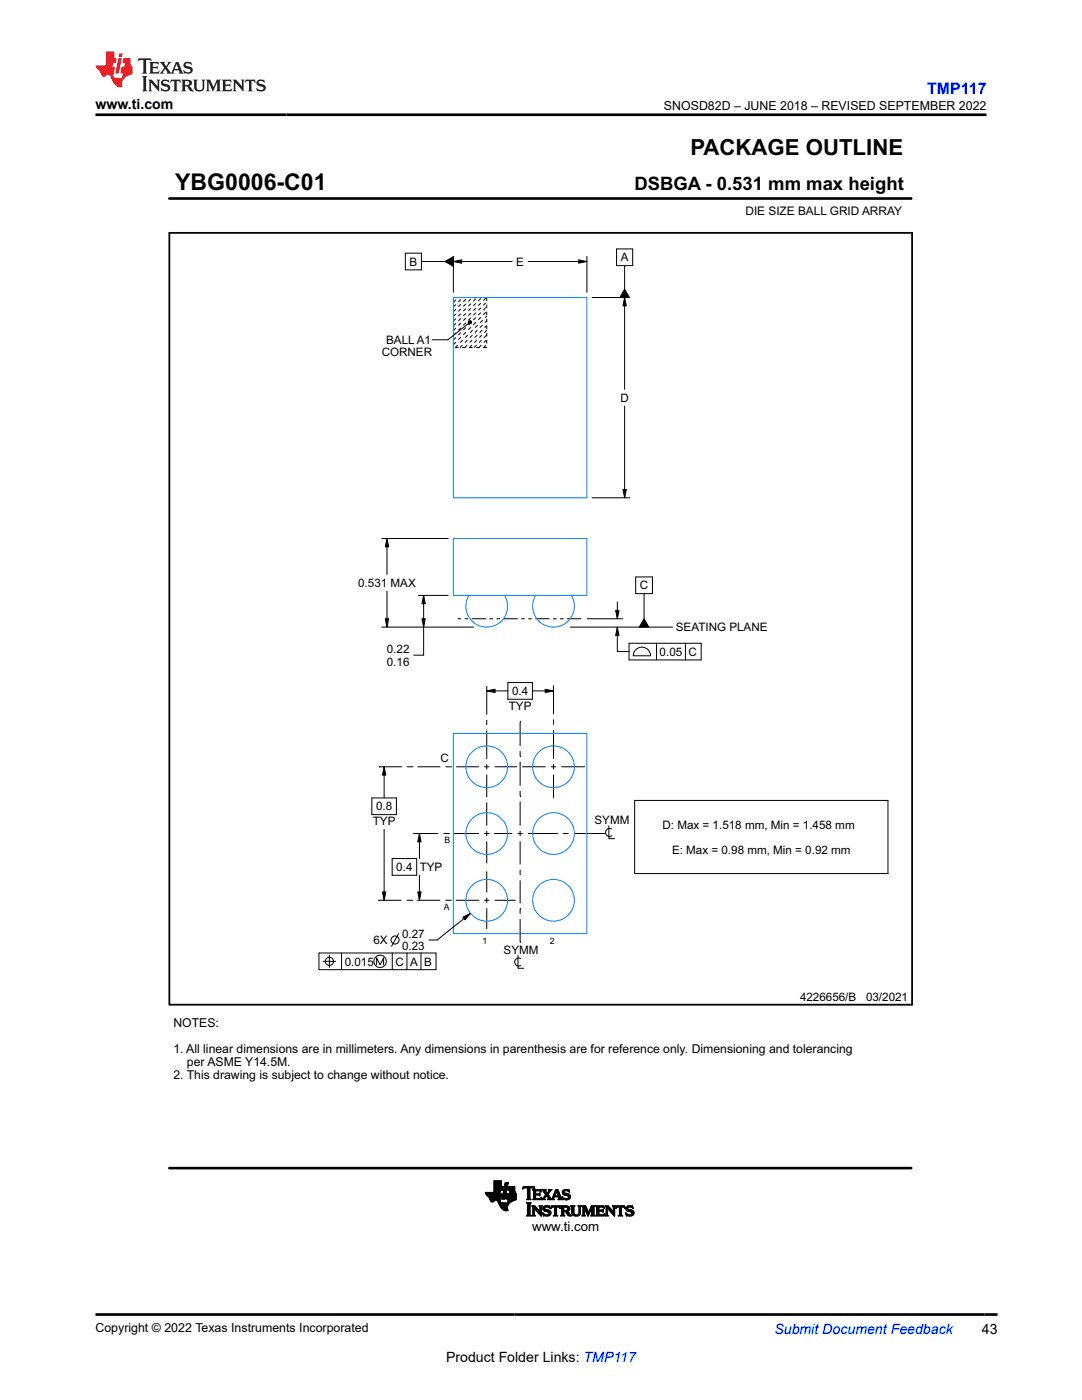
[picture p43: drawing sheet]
<svg xmlns="http://www.w3.org/2000/svg" width="216mm" height="279mm" viewBox="0 0 216 279" stroke-linecap="round" stroke-linejoin="round" font-family="sans-serif">
<defs><g id="words">
<text font-size="4.6" x="35" y="38">YBG0006-C01</text>
<text font-size="4.4" x="137.8" y="30.9">PACKAGE OUTLINE</text>
<text font-size="3.7" x="126.6" y="38">DSBGA - 0.531 mm max height</text>
<text font-size="3.2" fill="#00f" x="185" y="18.7">TMP117</text>
<g font-size="2.8">
<text x="19.1" y="21.8">www.ti.com</text>
<text x="195.9" y="266.1">43</text>
<text x="89" y="271.7">Product Folder Links: TMP117</text>
</g>
<text font-size="2.8" fill="#00f" x="154.5" y="266.2">Submit Document Feedback</text>
<text font-size="2.7" x="106.2" y="245.6">www.ti.com</text>
<g font-size="2.5">
<text x="132.5" y="21.9">SNOSD82D – JUNE 2018 – REVISED SEPTEMBER 2022</text>
<text x="19" y="265.9">Copyright © 2022 Texas Instruments Incorporated</text>
</g>
<g font-size="2.4">
<text x="148.7" y="43">DIE SIZE BALL GRID ARRAY</text>
<text x="34.6" y="204.9">NOTES:</text>
<text x="34.6" y="210.2">1. All linear dimensions are in millimeters. Any dimensions in parenthesis are for reference only. Dimensioning and tolerancing</text>
<text x="34.6" y="215.4">2. This drawing is subject to change without notice.</text>
<text x="37.3" y="212.8">per ASME Y14.5M.</text>
</g>
<g font-size="2.3">
<text x="81.7" y="53">B</text>
<text x="103" y="53">E</text>
<text x="123.9" y="52.2">A</text>
<text x="76.2" y="71.1">CORNER</text>
<text x="77.1" y="68.6">BALL A1</text>
<text x="123.8" y="80.2">D</text>
<text x="71.5" y="117.1">0.531 MAX</text>
<text x="127.7" y="117.6">C</text>
<text x="134.9" y="125.9">SEATING PLANE</text>
<text x="77.2" y="130.3">0.22</text>
<text x="131.6" y="130.9">0.05 C</text>
<text x="77.2" y="132.8">0.16</text>
<text x="101.5" y="141.6">TYP</text>
<text x="102.2" y="138.7">0.4</text>
<text x="87.9" y="152">C</text>
<text x="75" y="161.7">0.8</text>
<text x="74.4" y="164.7">TYP</text>
<text x="118.6" y="164.5">SYMM</text>
<text x="132.2" y="165.4">D: Max = 1.518 mm, Min = 1.458 mm</text>
<text x="79.1" y="173.8">0.4 TYP</text>
<text x="134.1" y="170.4">E: Max = 0.98 mm, Min = 0.92 mm</text>
<text x="74.5" y="188.4">6X</text>
<text x="80.2" y="187.2">0.27</text>
<text x="80.2" y="189.7">0.23</text>
<text x="100.5" y="190.3">SYMM</text>
<text x="68.8" y="192.7">0.015</text>
<text x="78.9" y="192.7">C A B</text>
<text x="159.6" y="199.7">4226656/B</text>
<text x="172.8" y="199.7">03/2021</text>
</g>
<g font-size="1.7">
<text x="88.7" y="168.3">B</text>
<text x="88.6" y="181.5">A</text>
<text x="96.3" y="188.4">1</text>
<text x="109.7" y="188.4">2</text>
</g>
<text font-size=".2" x="102.3" y="39.8">SCALE 13.000</text>
</g></defs>
<g fill="none" stroke="#000" stroke-width=".2">
<path d="M33.8 39.6h148M181.8 39.4v.4M80.9 50.5h3.2v3.4h-3.2zM84.1 52.2h4.7M88.8 52.2l1.7-1v2zM90.5 52.2l1.6-.3v.6zM90.5 51.2v7.1M90.5 52.2h11.7M105.4 52.2h11.7M115.4 51.9l1.7 .3-1.7 .3zM117.1 51.2v7.1M118.1 59.4h7.6"/>
<path d="M123 49.7h3.2v3.3h-3.2zM124.6 59.4l.4 1.6h-.7zM124.6 53v4.7M124.6 59.4v18.3M124.6 57.7l1 1.7h-1.9zM93.5 64.2l.2-.2h.3l.1 .3-.1 .3h-.3l-.2-.1zM93.5 64.5l-4.1 3.3h-3.2M118.1 99.3h7.6M124.3 97.7h.7l-.4 1.6zM124.6 81v18.3M76.2 107.5h13.2M77.2 107.5l.3 1.6h-.6z"/>
<path d="M77.2 107.5v7.1M77.2 118v7.2M83.5 118.8h5.9M84.5 118.8l.4 1.7h-.7zM84.5 118.8v12h-2M126.8 115.1h3.4v3.4h-3.4zM128.5 118.5v5M76.2 125.2h18.3M76.9 123.5h.6l-.3 1.7zM84.2 123.5h.7l-.4 1.7zM97.1 137.9l1.7-.3v.6zM97.1 136.9v5.7"/>
<path d="M97.1 137.9h4.2M101.3 136.2h4.9v3.4h-4.9zM106.2 137.9h4.2M108.8 137.6l1.6 .3-1.6 .3zM110.4 136.8v5.7M113.8 125.2h20.4M117.2 123.5h7M122.8 121.8h.7l-.3 1.7zM123.2 125.2l.3 1.6h-.7zM123.2 125.2v4.8h2.3M123.2 120.2v3.3M125.5 128.4h14.4v3.3h-14.4z"/>
<path d="M126.7 129.8a1.73 1.73 0 0 1 1.9-.6 1.73 1.73 0 0 1 1.2 1.7h-3.5zM128.5 123.5l1 1.7h-1.9zM131 128.4v3.3M136.8 128.4v3.3M74.2 159.2h4.9v3.4h-4.9zM75.6 153h.1M75.6 153h4.6M76.6 153l.4 1.7h-.7zM76.6 153v6.2M81.2 153h1.1M82.3 153h.1M83.3 153h4.6"/>
<path d="M88.9 153h1.1M90 153h.1M91 153h4.6M96.6 153h1M97.1 143.7v1M97.1 145.8v5.7M97.1 152.5v1.1M97.1 154.6v4.5M98.7 153h4.5M103.8 158.9h.1M103.8 151h.1M103.8 144h.1"/>
<path d="M103.8 144v4.9M103.8 149.9v1.1M103.8 152v4.8M103.8 157.9v1M103.8 160v4.8M104.2 153h4.7M109.9 153h1.1M110.4 143.6v1M110.4 145.7v5.8M110.4 152.5v1.1M110.4 154.6v4.7M112 153h4.7"/>
<path d="M126.6 159.7h50.6v14.6h-50.6zM75.5 179.7h.1M75.5 179.7h4.6M76.3 178h.7l-.4 1.7zM76.6 165.5v14.2M78.3 171.3h4.8v3.4h-4.8zM81.2 179.7h1M82.2 179.7h.1M82.5 166.3h.1M82.5 166.3h5M83.3 179.7h4.5M83.4 178h.6l-.3 1.7z"/>
<path d="M83.7 166.3l.3 1.7h-.6zM83.7 166.3v5M83.7 174.7v5M88.5 166.3h1.1M88.9 179.7h1M89.6 166.3h.1M89.9 179.7h.1M90.6 166.3h5M91 179.7h4.6M96.6 179.7h1M96.6 166.3h1.1M97.1 160.1v4.7"/>
<path d="M97.1 165.8v1.1M97.1 167.9v4.4M97.1 173.9v4.2M97.1 179.1v1.1M98.5 166.3h3.7M98.7 179.7h4.2M103.3 166.3h1M103.8 165.8v1.1M103.8 167.9v4.6M103.8 173.6v1M103.8 175.7v4.6M105.4 166.3h6"/>
<path d="M112.4 166.3h.1M112.4 166.3h1.1M114.5 166.3h6M120.5 166.3h.1M121.5 164.8v2.6h1.1M122.1 165.4a.82 .82 0 0 0-1.3 .7 .82 .82 0 0 0 1.3 .7M63.6 190.2h23.4v3.3h-23.4zM64.5 191.9h2.5M65.7 190.6v2.5M68.2 190.2v3.3M75.2 192.6v-1.4l.6 1.4 .7-1.4v1.4M78.3 190.2v3.3"/>
<path d="M79.5 186.3l-1.4 2.5M81.2 190.2v3.3M84 190.2v3.3M92.4 183.1l1.5-.8-1.1 1.3zM93.9 182.3l-6.7 5.3h-1.6M97.1 181.2v4.2M103.4 190.7v2.5h1.1M103.8 181.3h.1M103.8 188h.1M103.8 181.3v1.1M103.8 183.4v4.6M103.9 191.3a.82 .82 0 0 0-1.2 .7 .82 .82 0 0 0 1.2 .7"/>
<path d="M96.9 238h2.8M96.9 238.1h2.8M96.9 238.2h2.8M97 238.3h3.1M97 238.4h3.1M97.1 238.5h3M97.2 238.5h2.9M97.2 238.6h2.8M97.3 238.7h2.7M97.4 238.7h2.6M97.4 238.8h2.6M97.5 238.9h2.5"/>
<path d="M97.6 238.9h2.4M97.6 239h2.4M97.6 239.1h2.4M97.7 239.1h2.2M97.7 239.2h2.2M97.7 239.3h2.2M97.8 239.4h2.1M97.8 239.5h2.1M97.8 239.5h1M97.9 239.6h.8M97.9 239.7h.7M98 239.7h.6"/>
<path d="M98 239.8h.5M98.1 239.9h.3M98.6 237.9h1.2M98.6 237.8h1.2M98.6 237.7h1.2M98.6 237.6h1.2M98.6 236.8h1.8l-.1 .7-1.7 .1M98.6 237.5h1.7M98.6 237.4h1.7M98.6 237.3h1.7M98.6 237.2h1.7M98.6 237.1h1.7"/>
<path d="M98.6 237h1.8M98.6 236.9h1.8M98.6 236.8h1.4M98.6 236.7h1.4M98.6 236.6h1.4M98.6 236.5h1.4M98.6 236.4h1.4M98.6 236.3h1.4M98.6 236.2h1.4M98.6 236.1h1.4M98.6 236h1.4M98.6 235.9h1.4"/>
<path d="M98.6 235.8h1.4M98.6 235.7h1.4M99.1 239.5h.8M99.2 239.6h.7M99.2 239.7h.6M99.3 239.7h.5M99.3 239.8h.6M99.4 239.9h.5M99.4 240h.6M99.8 237.9l-2.9 .1 .1 .4 .6 .6 .4 .8 .3 .1 .5-.4 .3 .1 .9 1.5 .6 .5h.8l-.1-.9 .6-.8M99.8 237.5l-.1 .7h.4l-.2 1.1M99.9 239.3v.4l.1 .3 1.7 .1"/>
<path d="M100 236.8v-1.1h-1.4v2.3M100.2 239.3h.6M100.2 239.2h.6M100.2 239.1h.6M100.2 239h.6M100.2 238.9h.6M100.3 238.9h.5M100.3 238.8h.6M100.3 238.7h.6M100.3 238.6h.6M100.3 238.5h.6M100.4 238.4h.5"/>
<path d="M100.4 238.3h.5M100.4 238.3h.6M100.4 238.2h.6M100.4 238.1h.6M100.4 238h.6M100.4 237.9h.6M100.5 237.9h.5M100.5 237.8h.5M100.5 237.7h.6M100.5 237.6h.6M100.5 237.5h.6M100.5 237.4h.6"/>
<path d="M100.6 237.4h.5M100.6 237.3h.6M100.6 237.2h.6M100.6 237.1h.6M100.6 237h.6M100.7 236.9h.5M100.7 236.8h.6l-.6 2.5h-.5zM100.7 236.5h.6M100.7 236.4h.6M100.8 236.4h.5M100.8 236.3h.5M100.8 236.2h.6"/>
<path d="M100.8 236.1h.6M100.8 236h.6M100.8 236h.6l-.1 .5h-.6zM101 239.2h2M101 239.1h2M101.1 239.3h1.9M101.1 239h1.9M101.1 239v.3h.3M101.1 238.9h1.9M101.1 238.8h1.9M101.1 238.7h1.9M101.1 238.6h1.9"/>
<path d="M101.2 238.5h1.8M101.2 238.4h1.8M101.2 238.3h1.8M101.3 240h.5M101.3 239.9h.6M101.3 239.9h.7M101.3 239.8h.8M101.3 239.7h.9M101.4 239.7h1M101.4 237.5h1.3M101.4 239.6h1.1M101.4 237.4h1.3"/>
<path d="M101.4 239.5h1.3M101.4 239.5h1.5M101.4 237.3h1.3M101.4 239.4h1.6M101.4 237.2h1.3M101.4 239.3h1.6M101.4 239.3l-.1 .8M101.4 237.1h1.3M101.5 237h1.2M101.5 236.9h1.2M101.5 236.8h1.2v.7h-1.3zM101.7 238.2h1.3"/>
<path d="M101.7 238.1h1.2M101.7 238h1.1M101.7 237.9h1.1M101.7 237.8h1M101.7 237.7h1M101.8 237.7h.9M101.8 237.6h.9M101.8 237.5l-.2 .7h-.4l-.1 .8M102.7 237.5l.3 .7v1.2M103 239.4l-1.1 .5M104.3 237.2h.1M104.3 237.1h.2"/>
<path d="M104.3 237h2.3M104.4 236.9h2.2M104.4 236.8h2.2M105.1 239.4h.8M105.2 239.3h.6M105.2 237.1h.5M105.3 239.2h.4M105.3 237.2l-.1-.1h-.4l-.5 .2 .1-.5h2.2l.1 .5-.5-.2h-.4l-.1 .1M105.3 239.1l-.2 .3M105.3 239.1h.4M105.3 239h.4M105.3 238.9h.4"/>
<path d="M105.3 238.8h.4M105.3 238.7h.4M105.3 238.6h.4M105.3 238.5h.4M105.3 238.4h.4M105.3 238.3h.4M105.3 238.2h.4M105.3 238.1h.4M105.3 238h.4M105.3 237.9h.4M105.3 237.8h.4M105.3 237.7h.4"/>
<path d="M105.3 237.6h.4M105.3 237.5h.4M105.3 237.4h.4M105.3 237.3h.4M105.3 237.2h.4M105.3 237.2v1.9M105.7 239.1l.2 .3M105.7 237.2v1.9M105.9 239.4h-.8M106.3 239.4h1.6M106.3 237.5h1.6M106.4 239.3h1.6"/>
<path d="M106.4 237.6h1.5M106.4 239.2h.5M106.4 237.7h.5M106.5 239.1l-.2 .3M106.5 238.2l1 .1 .2-.2v.6l-.2-.2h-.6v.7h.8l.4-.2-.2 .4h-1.6M106.5 239.1h.4M106.5 239h.4M106.5 238.9h.4M106.5 238.8h.4M106.5 238.7h.4M106.5 238.6h.4M106.5 238.5h.4"/>
<path d="M106.5 238.4h1.2M106.5 238.3h1.2M106.5 238.2h.4M106.5 238.1h.4M106.5 238h.4M106.5 237.9h.4M106.5 237.8h.4M106.5 237.1h.2M106.6 237.2h.1M106.9 237.8l.1-.1h.5l.5 .2M106.9 237.8v.5M107.5 238.2h.2"/>
<path d="M107.6 238.5h.1M107.6 239.2h.4M107.6 238.2h.1M107.7 238.6h.1M107.7 237.7h.2M107.8 237.8h.2M107.9 239.1h.1M107.9 237.9h.1M108 239h.1M108 237.9l-.2-.5h-1.5l.1 .3 .1 1.4M108 239.4h.8M108.1 237.5h.8"/>
<path d="M108.2 239.3h.4M108.3 237.6h.6M108.3 239.2h.4M108.4 237.7h.5M108.4 239.1l-.4 .3M108.4 239.1h.3M108.4 237.8h.5M108.5 239h.3M108.5 237.9h.5M108.5 238.9h.3M108.6 238h.5M108.6 238.8h.3"/>
<path d="M108.6 238.1h.5M108.7 238.7h.3M108.7 238.2h.8M108.7 238.6h.8M108.8 238.2h.6M108.8 239.4h-.8M108.8 238.5h.7M108.8 238.3h.6M108.9 238.4h.5M109.1 238.7h.5M109.2 238.8h.5M109.2 238.9h.5"/>
<path d="M109.2 239.4l.2-.2-.4-.6-.4 .6 .2 .2M109.2 239.4h1.4M109.3 238.1h.3M109.3 239h.5M109.3 238h.3M109.3 238.4l.7 .9 .3-.3M109.4 239.1h.5M109.4 237.9h.3M109.4 239.2h.5M109.4 239.3h.6M109.5 237.8h.3M109.5 237.5h.6"/>
<path d="M109.5 237.7h.3M109.6 237.6h.3M109.8 237.7l.3-.3h-.7l.2 .2-.4 .6-.3-.6 .1-.2h-.9l.8 1-.5 .7M109.8 237.7l-.5 .7M110.1 239.3h.4M110.2 239.2h.3M110.2 239.1h.3M110.3 239l.6-1.6h.4l.7 1.8 .2 .2M110.3 239h.2M110.3 238.9h.3M110.3 238.8h1.6M110.4 238.7h1.4"/>
<path d="M110.4 238.6h.3M110.5 238.5h.2M110.5 238.4h.3M110.5 239.1l.1 .3M110.5 239.1l.1-.2h.8l.1 .2M110.5 238.3h.3M110.6 238.2h.2M110.6 238.2h.3M110.6 239.4h-1.4M110.6 238.1h.3M110.7 238h.2M110.7 237.9h.3"/>
<path d="M110.7 237.8h.8M110.8 237.7h.6M110.8 237.6h.6M110.9 237.5h.5M111 237.8l.3 .8h-.6zM111.1 237.9h.4M111.1 238h.4M111.1 238.1h.5M111.2 238.2h.4M111.2 238.2h.5M111.2 238.3h.5M111.3 238.4h.4"/>
<path d="M111.3 238.5h.5M111.3 238.6h.5M111.4 239.4h.8M111.4 238.9h.5M111.5 239h.4M111.5 239.1h.5M111.5 239.1l-.1 .3M111.5 239.3h.6M111.5 239.2h.5M112.2 238.9h.1M112.2 238.8h.1M112.2 239h.2"/>
<path d="M112.2 238h.4M112.2 238.1h.5M112.2 237.9h.4M112.2 239.1h.3M112.2 239.4h-.8M112.2 238.2h.8M112.2 237.8h.4M112.2 239.2h.6M112.3 238.2h1.1M112.3 239.3h1.3M112.3 237.7h.4M112.3 239.4h.1"/>
<path d="M112.3 238.3h1.3M112.3 237.6h1.3M112.5 238.4h1.2M112.5 237.5h1.1M112.5 239.4h1M112.7 238.5h1.1M112.7 237.4h.5M112.9 239.5h.2M113.1 238.6h.7M113.2 239.2h.5M113.2 237.7h.4M113.3 238.7h.5"/>
<path d="M113.4 239.1h.4M113.4 238.8h.4M113.4 239h.4M113.4 237.8h.2M113.4 238.9h.4M113.5 237.9h.2M113.6 238l-.6-.4-.3 .1-.1 .2 .1 .2 1 .4 .1 .5-.3 .3-1.2 .1-.1-.6M113.6 238l-.1-.6-1 .1-.3 .3 .1 .5 1 .4 .1 .3-.2 .2h-.3l-.7-.4M113.6 238h.1M99.5 240.1h.9M99.5 240.1h2.2M99.5 240.2h2.1"/>
<path d="M99.6 240.3h2M99.6 240.3h1.9M99.6 240.4h1.9M99.7 240.5h1.7M99.7 240.6h1.6M99.8 240.7h1.5M99.8 240.8h1.5M99.9 240.9h1.4M99.9 241h1.4M100 241.1h1.3M100.1 241.2h1.2M100.2 241.3h1.1"/>
<path d="M100.3 241.4h1M100.4 241.4h.9M100.5 241.5h.9M100.6 241.6h.7M101 241.6h.1M105.1 242.6h.9M105.1 240.1h.8M105.2 242.5h.6M105.2 240.2h.6M105.3 242.4h.5M105.3 240.3h.5M105.3 242.3h.5"/>
<path d="M105.3 242.3v-2l-.2-.3h.9l-.2 .3v2M105.3 242.3l-.2 .4h.9l-.2-.4M105.3 242.2h.5M105.3 242.1h.5M105.3 242h.5M105.3 241.9h.5M105.3 241.8h.5M105.3 241.7h.5M105.3 241.6h.5M105.3 241.5h.5M105.3 241.4h.5M105.3 241.3h.5"/>
<path d="M105.3 241.2h.5M105.3 241.1h.5M105.3 241h.5M105.3 240.9h.5M105.3 240.8h.5M105.3 240.7h.5M105.3 240.6h.5M105.3 240.5h.5M105.3 240.4h.5M106.1 242.6h.7M106.1 240.7h.6M106.2 240.8h.6"/>
<path d="M106.3 242.5h.4M106.3 240.9h.6M106.3 242.4h.3M106.3 241h.7M106.3 242.3l-.2 .4h.7l-.2-.4M106.3 242.3h.3M106.3 242.2h.3M106.3 242.1h.3M106.3 242h.3M106.3 241.9h.3M106.3 241.8h.3M106.3 241.7h.3"/>
<path d="M106.3 241.6h.3M106.3 241.5h.3M106.3 241.4h.3M106.3 241.3h.3M106.3 241.2h.3M106.3 241.1h.9M106.3 241h.8M106.6 241.2h.1M106.6 241.2v1.1M106.6 241.2l1.4 1.5v-1.8l.2-.2h-.6l.1 .2v.9l-1-1.1h-.6l.2 .2v1.4M106.7 241.2h.5M106.7 241.3h.6"/>
<path d="M106.8 241.4h.6M106.9 241.5h.6M107 241.6h.6M107.1 241.7h.5M107.2 241.8h.8M107.2 241.9h.8M107.3 242h.7M107.4 242.1h.6M107.5 242.2h.5M107.6 242.3h.4M107.6 240.7h.6M107.7 240.8h.4"/>
<path d="M107.7 242.4h.3M107.7 240.9h.3M107.8 241h.2M107.8 241.7h.2M107.8 241.6h.2M107.8 241.5h.2M107.8 241.4h.2M107.8 241.3h.2M107.8 241.2h.2M107.8 241.1h.2M107.8 242.5h.2M107.9 242.6h.1"/>
<path d="M108.3 242.1h.1M108.3 242.2h.1M108.3 242.3h.2M108.3 241.2h.4M108.3 241.1h.4M108.3 241.3h.5M108.3 242.3h.4M108.3 241h.4M108.4 241.4h.8M108.4 242.4h.6M108.4 241h.4M108.4 242.5h1.3"/>
<path d="M108.4 241.5h1.1M108.4 242.6h.1M108.4 240.9h1.3M108.5 241.6h1.2M108.5 240.8h1.2M108.6 241.7h1.2M108.7 242.6h.8M108.7 240.7h.6M108.9 241.8l-.5-.3v-.6l.4-.3 .8 .1 .1 .5-.6-.3-.3 .1-.1 .2 1 .4 .2 .5M108.9 241.8l.6 .2v.3l-.6 .1-.6-.3M108.9 241.8h1M109.2 242.4h.6"/>
<path d="M109.3 241.9h.6M109.4 241h.3M109.5 242.3h.4M109.5 242h.4M109.5 242.1h.4M109.5 242.2h.4M109.6 240.7h.1M109.6 241h.2M109.7 241.1h.1M109.9 241.1h.1M109.9 241h.2M109.9 242.1l-.2 .4-.6 .2-.5-.1-.2 .1-.1-.6"/>
<path d="M110 241h.2M110 240.9h1.7M110 240.8h1.7M110 240.7h1.7M110.4 242.6h.9M110.6 242.5h.5M110.6 242.4h.5M110.6 241h.5M110.6 242.3h.5M110.6 241v-.1h-.3l-.4 .3 .2-.5h1.6l.1 .5-.4-.3-.3 .1M110.6 242.3l-.2 .4h.9l-.2-.4M110.6 242.2h.5"/>
<path d="M110.6 242.1h.5M110.6 242h.5M110.6 241.9h.5M110.6 241.8h.5M110.6 241.7h.5M110.6 241.6h.5M110.6 241.5h.5M110.6 241.4h.5M110.6 241.3h.5M110.6 241.2h.5M110.6 241.1h.5M110.6 241v1.3"/>
<path d="M111.1 241v1.3M111.5 241h.3M111.6 241h.2M111.7 241.1h.1M111.9 242.6h.8M111.9 240.7h1.3M112 240.8h1.5M112 242.5h.6M112 240.9h1.6M112 242.4h.5M112 241h.5M112 242.3l-.1 .4h.8l-.2-.4"/>
<path d="M112 242.3h.5M112 242.2h.5M112 242.1h.5M112 242h.5M112 241.9h.5M112 241.8h1.3M112 241.7h1.3M112 241.6h1.5M112 241.5h.5M112 241.4h.5M112 241.3h.5M112 241.2h.5"/>
<path d="M112 241.1h.5M112.5 242.3v-.5h.3l.6 .8h.7M112.5 241.1l.1-.2 .6 .1v.4l-.4 .2M112.5 241.1v.5M112.9 241.9h.5M113 242h.5M113 242.1h.6M113.1 242.2h.5M113.1 241h.5M113.1 241.5h.5M113.1 242.3h.6M113.2 241.8l.9 .8"/>
<path d="M113.2 241.7l.5-.3-.2-.6-.4-.1h-1.2l.1 .2v1.4M113.2 241.7v.1M113.2 242.3h.5M113.2 241h.5M113.2 241.4h.5M113.2 241.3h.5M113.2 241.1h.5M113.2 241.2h.5M113.2 242.4h.6M113.3 242.5h.6M113.4 242.6h.7M113.9 240.7h.8"/>
<path d="M114 240.8h.6M114.1 240.9h.4M114.1 241h.4M114.1 242h.4M114.1 241.9h.4M114.1 241.8h.4M114.1 241.7h.4M114.1 241.6h.4M114.1 241.5h.4M114.1 241.4h.4M114.1 241.3h.4M114.1 241.2h.4"/>
<path d="M114.1 241.1h.4M114.1 242.1h.4M114.1 242.2h.4M114.1 242.3h.5M114.2 242.3h.4M114.2 242.4h.7M114.3 242.5h1.3M114.5 242l.1 .3 .5 .2 .3-.2 .2-.3M114.5 242v-1.1l.2-.2h-.8l.2 .2v1.1M114.5 242.6h1M115.2 242.4h.5M115.3 240.7h.7"/>
<path d="M115.4 242.3h.4M115.5 240.8h.4M115.5 242.3h.3M115.5 242.2h.3M115.5 240.9h.3M115.5 242.1h.3M115.5 241h.3M115.6 242l-.1-1.1-.2-.2h.7l-.2 .2v1.1M115.6 242h.2M115.6 241.9h.2M115.6 241.8h.2M115.6 241.7h.2"/>
<path d="M115.6 241.6h.2M115.6 241.5h.2M115.6 241.4h.2M115.6 241.3h.2M115.6 241.2h.2M115.6 241.1h.2M115.6 241h.2M115.8 242l-.2 .5-.6 .2-.7-.2-.2-.5M116.1 242.6h.7M116.1 240.7h.8M116.3 240.8h.6M116.3 242.5h.3"/>
<path d="M116.3 240.9h.7M116.3 242.4h.3M116.3 241h.7M116.3 242.3h.3M116.3 242.3v-1.4l-.2-.2h.8l.5 1.3 .6-1.3h.7l-.2 .2v1.4M116.3 242.3l-.2 .4h.7l-.2-.4M116.3 242.2h.3M116.3 242.1h.3M116.3 242h.3M116.3 241.9h.3M116.3 241.8h.3M116.3 241.7h.3"/>
<path d="M116.3 241.6h.3M116.3 241.5h.3M116.3 241.4h.3M116.3 241.3h.3M116.3 241.2h.3M116.3 241.1h.8M116.7 241.2h.4M116.7 241.3h.5M116.7 241.4h.5M116.8 241.5h.4M116.8 241.6h.5M116.9 241.7h.4"/>
<path d="M116.9 241.8h.5M116.9 241.9h.5M117 242h.7M117 242.1h.6M117.1 242.2h.5M117.1 242.3h.5M117.2 242.3h.3M117.2 242.4h.3M117.2 242.5h.2M117.3 242.6h.1M117.5 241.9h.2M117.5 241.8h.3"/>
<path d="M117.6 241.7h.2M117.6 241.6h.2M117.6 241.5h.3M117.7 241.4h.2M117.7 241.3h.3M117.8 241.2h.2M117.8 241.1h.7M117.8 241h.7M117.9 241h.6M117.9 242.6h.8M117.9 240.9h.6M118 240.8h.6"/>
<path d="M118 240.7h.7M118 242.5h.6M118.1 242.4h.4M118.1 242.3h.4M118.1 242.3l-.2 .4h.8l-.2-.4M118.1 242.3v-1.2l-.7 1.6-.8-1.6v1.2M118.1 242.2h.4M118.1 242.1h.4M118.1 242h.4M118.1 241.9h.4M118.1 241.8h.4M118.1 241.7h.4"/>
<path d="M118.1 241.6h.4M118.1 241.5h.4M118.1 241.4h.4M118.1 241.3h.4M118.1 241.2h.4M118.9 242.6h1.6M118.9 240.7h1.6M119 240.8h1.5M119 242.5h1.6M119.1 240.9h1.4M119.1 242.4h1.5M119.1 241h.4"/>
<path d="M119.1 242.3h.4M119.1 242.2h.4M119.1 242.1h.4M119.1 242h.4M119.1 241.9h.4M119.1 241.8h.4M119.1 241.7h1.3M119.1 241.6h1.3M119.1 241.5h1.3M119.1 241.4h.4M119.1 241.3h.4M119.1 241.2h.4"/>
<path d="M119.1 241.1h.4M119.5 241l.1-.1h.5l.5 .2M119.5 241v.5M120 241.5l.4-.2v.6l-.3-.2h-.6v.7h.2M120.2 241.8h.2M120.3 241.4h.1M120.3 241h.3M120.5 242.3h.2M120.5 241h.1M120.6 241.1h.1M120.6 241.1l-.2-.4h-1.5l.2 .2v1.4M120.6 242.3h.1"/>
<path d="M120.7 242.2h.1M120.7 242.2l-.6 .2M120.7 242.2l-.2 .5h-1.6l.2-.4M120.8 242.6h.6M120.8 240.7h.6M120.9 240.8h.6M120.9 242.5h.4M120.9 240.9h.6M120.9 242.4h.3M121 241h.6M121 242.3h.2M121 242.3l-.2 .4h.6l-.2-.4"/>
<path d="M121 242.2h.2M121 242.1h.2M121 242h.2M121 241.9h.2M121 241.8h.2M121 241.7h.2M121 241.6h.2M121 241.5h.2M121 241.4h.2M121 241.3h.2M121 241.2h.2M121 241.1h.8"/>
<path d="M121 241h.7M121.2 241.2h.1M121.2 241.2v1.1M121.2 241.2l1.4 1.5 .1-1.8 .1-.2h-.6l.2 .2v.9l-1-1.1h-.6l.2 .2v1.4M121.3 241.2h.6M121.4 241.3h.5M121.5 241.4h.5M121.5 241.5h.6M121.6 241.6h.6M121.7 241.7h.6M121.8 241.8h.8M121.9 241.9h.7"/>
<path d="M121.9 242h.7M122 242.1h.6M122.1 242.2h.5M122.2 242.3h.4M122.2 240.7h.6M122.3 242.3h.3M122.3 240.8h.4M122.4 242.4h.2M122.4 240.9h.3M122.4 241h.2M122.4 241.7h.2M122.4 241.6h.2"/>
<path d="M122.4 241.5h.2M122.4 241.4h.2M122.4 241.3h.2M122.4 241.2h.2M122.4 241.1h.2M122.4 242.5h.2M122.5 242.6h.1M122.9 241.1h.1M122.9 241h.1M122.9 241h.2M122.9 240.9h1.8M123 240.8h1.7"/>
<path d="M123 240.7h1.6M123.4 242.6h.8M123.5 242.5h.6M123.6 242.4h.4M123.6 241h.4M123.6 241l-.3-.1-.5 .3 .2-.5h1.6l.2 .5-.4-.3-.4 .1M123.6 242.3l-.2 .4h.8l-.2-.4M123.6 242.3h.4M123.6 242.2h.4M123.6 242.1h.4M123.6 242h.4M123.6 241.9h.4"/>
<path d="M123.6 241.8h.4M123.6 241.7h.4M123.6 241.6h.4M123.6 241.5h.4M123.6 241.4h.4M123.6 241.3h.4M123.6 241.2h.4M123.6 241.1h.4M123.6 241v1.3M124 241v1.3M124.5 241h.2M124.6 241h.1"/>
<path d="M124.7 241.1h.1M124.8 242.1h.1M124.9 242.2h.1M124.9 242.3h.2M124.9 241.2h.4M124.9 241.1h.3M124.9 241.3h.5M124.9 242.3h.4M124.9 241h.4M124.9 241.4h.9M124.9 242.4h.7M125 242.5h1.3"/>
<path d="M125 241.5h1.1M125 242.6h.1M125 240.9h1.3M125 241.6h1.3M125.1 240.8h1.1M125.2 241.7h1.2M125.3 242.6h.8M125.3 240.7h.6M125.4 241.8l-.5-.3 .1-.6 .4-.3 .8 .1 .1 .5-.6-.3-.4 .1v.2l1 .4 .2 .5M125.4 241.8l.6 .2v.3l-.5 .1-.7-.3M125.5 241.8h.9M125.8 242.4h.6"/>
<path d="M125.9 241.9h.6M126 241h.3M126 242.3h.4M126 242h.5M126.1 242.3h.4M126.1 242.1h.4M126.1 242.2h.4M126.1 240.7h.1M126.1 241h.2M126.2 241.1h.2M126.5 242.1l-.2 .4-.6 .2-.5-.1-.2 .1-.2-.6"/>
<circle cx="65.7" cy="191.8" r=".83"/>
<circle cx="75.8" cy="191.9" r="1.24"/>
<circle cx="78.8" cy="187.6" r=".82"/>
</g>
<g fill="#000">
<path d="M88.8 52.2l1.7-1v2zM90.5 52.2l1.6-.3v.6zM115.4 51.9l1.7 .3-1.7 .3zM124.6 59.4l.4 1.6h-.7zM124.6 57.7l1 1.7h-1.9zM93.5 64.2l.2-.2h.3l.1 .3-.1 .3h-.3l-.2-.1zM124.3 97.7h.7l-.4 1.6zM77.2 107.5l.3 1.6h-.6zM84.5 118.8l.4 1.7h-.7zM76.9 123.5h.6l-.3 1.7zM84.2 123.5h.7l-.4 1.7zM97.1 137.9l1.7-.3v.6z"/>
<path d="M108.8 137.6l1.6 .3-1.6 .3zM122.8 121.8h.7l-.3 1.7zM123.2 125.2l.3 1.6h-.7zM128.5 123.5l1 1.7h-1.9zM76.6 153l.4 1.7h-.7zM76.3 178h.7l-.4 1.7zM83.7 166.3l.3 1.7h-.6zM83.4 178h.6l-.3 1.7zM92.4 183.1l1.5-.8-1.1 1.3z"/>
</g>
<path d="M33.8 46.5h148.2v154h-148.2z" fill="none" stroke="#000" stroke-width=".36"/>
<path d="M33.8 39.6h148M33.8 233.1h148" fill="none" stroke="#000" stroke-width=".52"/>
<g fill="none" stroke="#000" stroke-width=".2" stroke-dasharray=".7 .7" stroke-linecap="butt">
<path d="M97.1 59.4v10M90.5 60.3l.9-.9M90.5 61.3l1.8-1.9M90.5 62.2l2.8-2.8M90.5 63.1l3.7-3.7M90.5 64.1l4.7-4.7M90.5 65l5.6-5.6M90.5 66l6.6-6.6M90.5 66.9l6.6-6.6M90.5 67.9l6.6-6.7M90.5 68.8l6.6-6.7M90.8 69.4l6.3-6.3"/>
<path d="M91.8 69.4l5.3-5.4M92.7 69.4l4.4-4.4M93.7 69.4l3.4-3.5M94.6 69.4l2.5-2.6M95.5 69.4l1.6-1.6M96.5 69.4l.6-.7M97.1 69.4h-6.6"/>
</g>
<g fill="none" stroke="#007fff" stroke-width=".2">
<path d="M90.5 59.4h26.6v39.9h-26.6zM90.5 107.5h26.6v11.3h-26.6zM93.6 118.8a4.2 4.2 0 0 0 3.5 6.4 4.2 4.2 0 0 0 3.6-6.4M106.9 118.8a4.2 4.2 0 0 0 3.5 6.4 4.2 4.2 0 0 0 3.6-6.4M90.5 146.4h26.6v39.9h-26.6z"/>
<circle cx="97.1" cy="153" r="4.2"/>
<circle cx="110.4" cy="153" r="4.2"/>
<circle cx="97.1" cy="166.3" r="4.2"/>
<circle cx="97.1" cy="179.7" r="4.2"/>
<circle cx="110.4" cy="166.3" r="4.2"/>
<circle cx="110.4" cy="179.7" r="4.2"/>
</g>
<path d="M116 123.5h-24.7" fill="none" stroke="#000" stroke-width=".2" stroke-dasharray="2.8 .7 .7 .7 .7 .7" stroke-linecap="butt"/>
<path d="M27.7 11.6l-.2 .6 .5-.2h.6v.1v2.2l-.2 .4h1l-.2-.4v-2.2v-.1h.5l.5 .2-.1-.6zM29.8 12.4l.2 .3v1.6l-.2 .4h1.9l.1-.6a1.08 1.08 0 0 1-1.3 .2v-.7h.6l.4 .2v-.7l-.4 .2h-.6v-.5l.2-.2a1 1 0 0 1 1 .3l-.1-.5zM31.8 12.4l1 1.1-1 1.2h.9l-.2-.2 .4-.8 .5 .8-.2 .2h1.6l-.2-.2 .1-.5h1l.1 .5-.1 .2h.9l-.2-.4-.8-1.9h-.5l-1 2.1-.8-1.1 .9-1h-.8l.2 .2-.5 .6-.3-.6 .1-.2zM35.2 12.8l.4 1h-.8zM36.8 12.5a.65 .65 0 0 0-.2 .7 .65 .65 0 0 0 .6 .5l.7 .1 .1 .3a.79 .79 0 0 1-.7 .4 .79 .79 0 0 1-.7-.5l.1 .7 .2-.1a.93 .93 0 0 0 1.1 0 .93 .93 0 0 0 .4-.9 1.46 1.46 0 0 0-1.2-.6l-.1-.3a1.09 1.09 0 0 1 1.2 .2l-.2-.6-.1 .1-.6-.2zM28.4 15.2l.2 .4v2.2l-.2 .4h1l-.2-.4v-2.2l.2-.4zM29.6 15.9l.2 .4v1.5l-.2 .4h.8l-.3-.4v-1.3l1.7 1.8v-2l.2-.4h-.8l.2 .2 .1 1.1-1.2-1.3zM32.3 16a.65 .65 0 0 0-.2 .8 .65 .65 0 0 0 .7 .4l.6 .2 .1 .2a.79 .79 0 0 1-.7 .4 .79 .79 0 0 1-.7-.5l.1 .7 .2-.1a.93 .93 0 0 0 1.1 .1 .93 .93 0 0 0 .4-1 1.46 1.46 0 0 0-1.2-.5l-.1-.4a1.09 1.09 0 0 1 1.2 .2l-.2-.6-.1 .1-.6-.1zM34.1 15.9l-.1 .6a.63 .63 0 0 1 .7-.3l.1 1.6-.3 .4h1l-.2-.4v-1.6a.66 .66 0 0 1 .8 .3l-.1-.6zM36.2 15.9l.2 .4v1.5l-.2 .4h.9l-.2-.2v-.7h.5l.1 .2a.79 .79 0 0 0 1.2 .6l-1-.9a.61 .61 0 0 0 .6-.6 .61 .61 0 0 0-.5-.7zM36.9 16.2h.2a.47 .47 0 0 1 .5 .1 .47 .47 0 0 1 .1 .5l-.2 .1-.6 .1zM38.5 15.9l.2 .2a2.27 2.27 0 0 0 .4 2 1.04 1.04 0 0 0 1.7-.7v-1.3l.2-.2h-.8l.2 .4v1.1a.6 .6 0 0 1-.6 .6 .6 .6 0 0 1-.6-.6v-1.1l.3-.4zM41.1 15.9l.2 .4v1.5l-.2 .4h.7l-.2-.4v-1.4l.9 1.9 .8-1.9v1.4l-.2 .4h1l-.3-.4v-1.5l.3-.4h-.8l-.7 1.5-.7-1.5zM44.3 15.9l.2 .4v1.5l-.2 .4h1.9l.1-.6a1.09 1.09 0 0 1-1.3 .2v-.7h.6l.4 .2v-.6l-.4 .2h-.6v-.6l.2-.1a1.01 1.01 0 0 1 1 .3l-.1-.6zM46.4 15.9l.3 .4v1.5l-.3 .4h.8l-.2-.4v-1.3l1.6 1.8v-2l.2-.4h-.7l.2 .2v1.1l-1.2-1.3zM49 15.9l-.1 .6a.63 .63 0 0 1 .8-.3v1.6l-.3 .4h1l-.2-.4v-1.6a.66 .66 0 0 1 .8 .3l-.1-.6zM51.4 16a.65 .65 0 0 0-.2 .8 .65 .65 0 0 0 .6 .4l.6 .2 .2 .2a.79 .79 0 0 1-.8 .4 .79 .79 0 0 1-.6-.5l.1 .7 .2-.1a.93 .93 0 0 0 1 .1 .93 .93 0 0 0 .5-1 1.46 1.46 0 0 0-1.3-.5l-.1-.4a1.09 1.09 0 0 1 1.3 .2l-.2-.6-.2 .1-.5-.1z" fill="#231f20"/>
<path d="M21.1 10.3v2.7h-2.1l.1 .4 .9 1a.95 .95 0 0 0 .9 .9 .59 .59 0 0 1 .6-.4 .59 .59 0 0 1 .5 .3l.4 .8a1.59 1.59 0 0 0 2.1 1.4 1.61 1.61 0 0 1 1-2.3l1-.3-.1-1.5a1.59 1.59 0 0 1-.4-1.7h-1.4l-.2 .9h.5l-.1 .9h-.5l-.2 .9v.3l.4 .1-.2 .9h-.6a.73 .73 0 0 1-1.1-.7l.3-1.5h-.5l.2-.9h.5l.2-.9h-.5v-1.3zM23.6 11.6l-.6 3.1h.7l.6-3.1zM23.8 10.7l-.1 .6h.7l.1-.6z" fill="#ed1c24"/>
<path d="M19 22.9h177.8M19.1 262.3h179.9" fill="none" stroke="#000" stroke-width=".53"/>
<use href="#words"/>
</svg>
